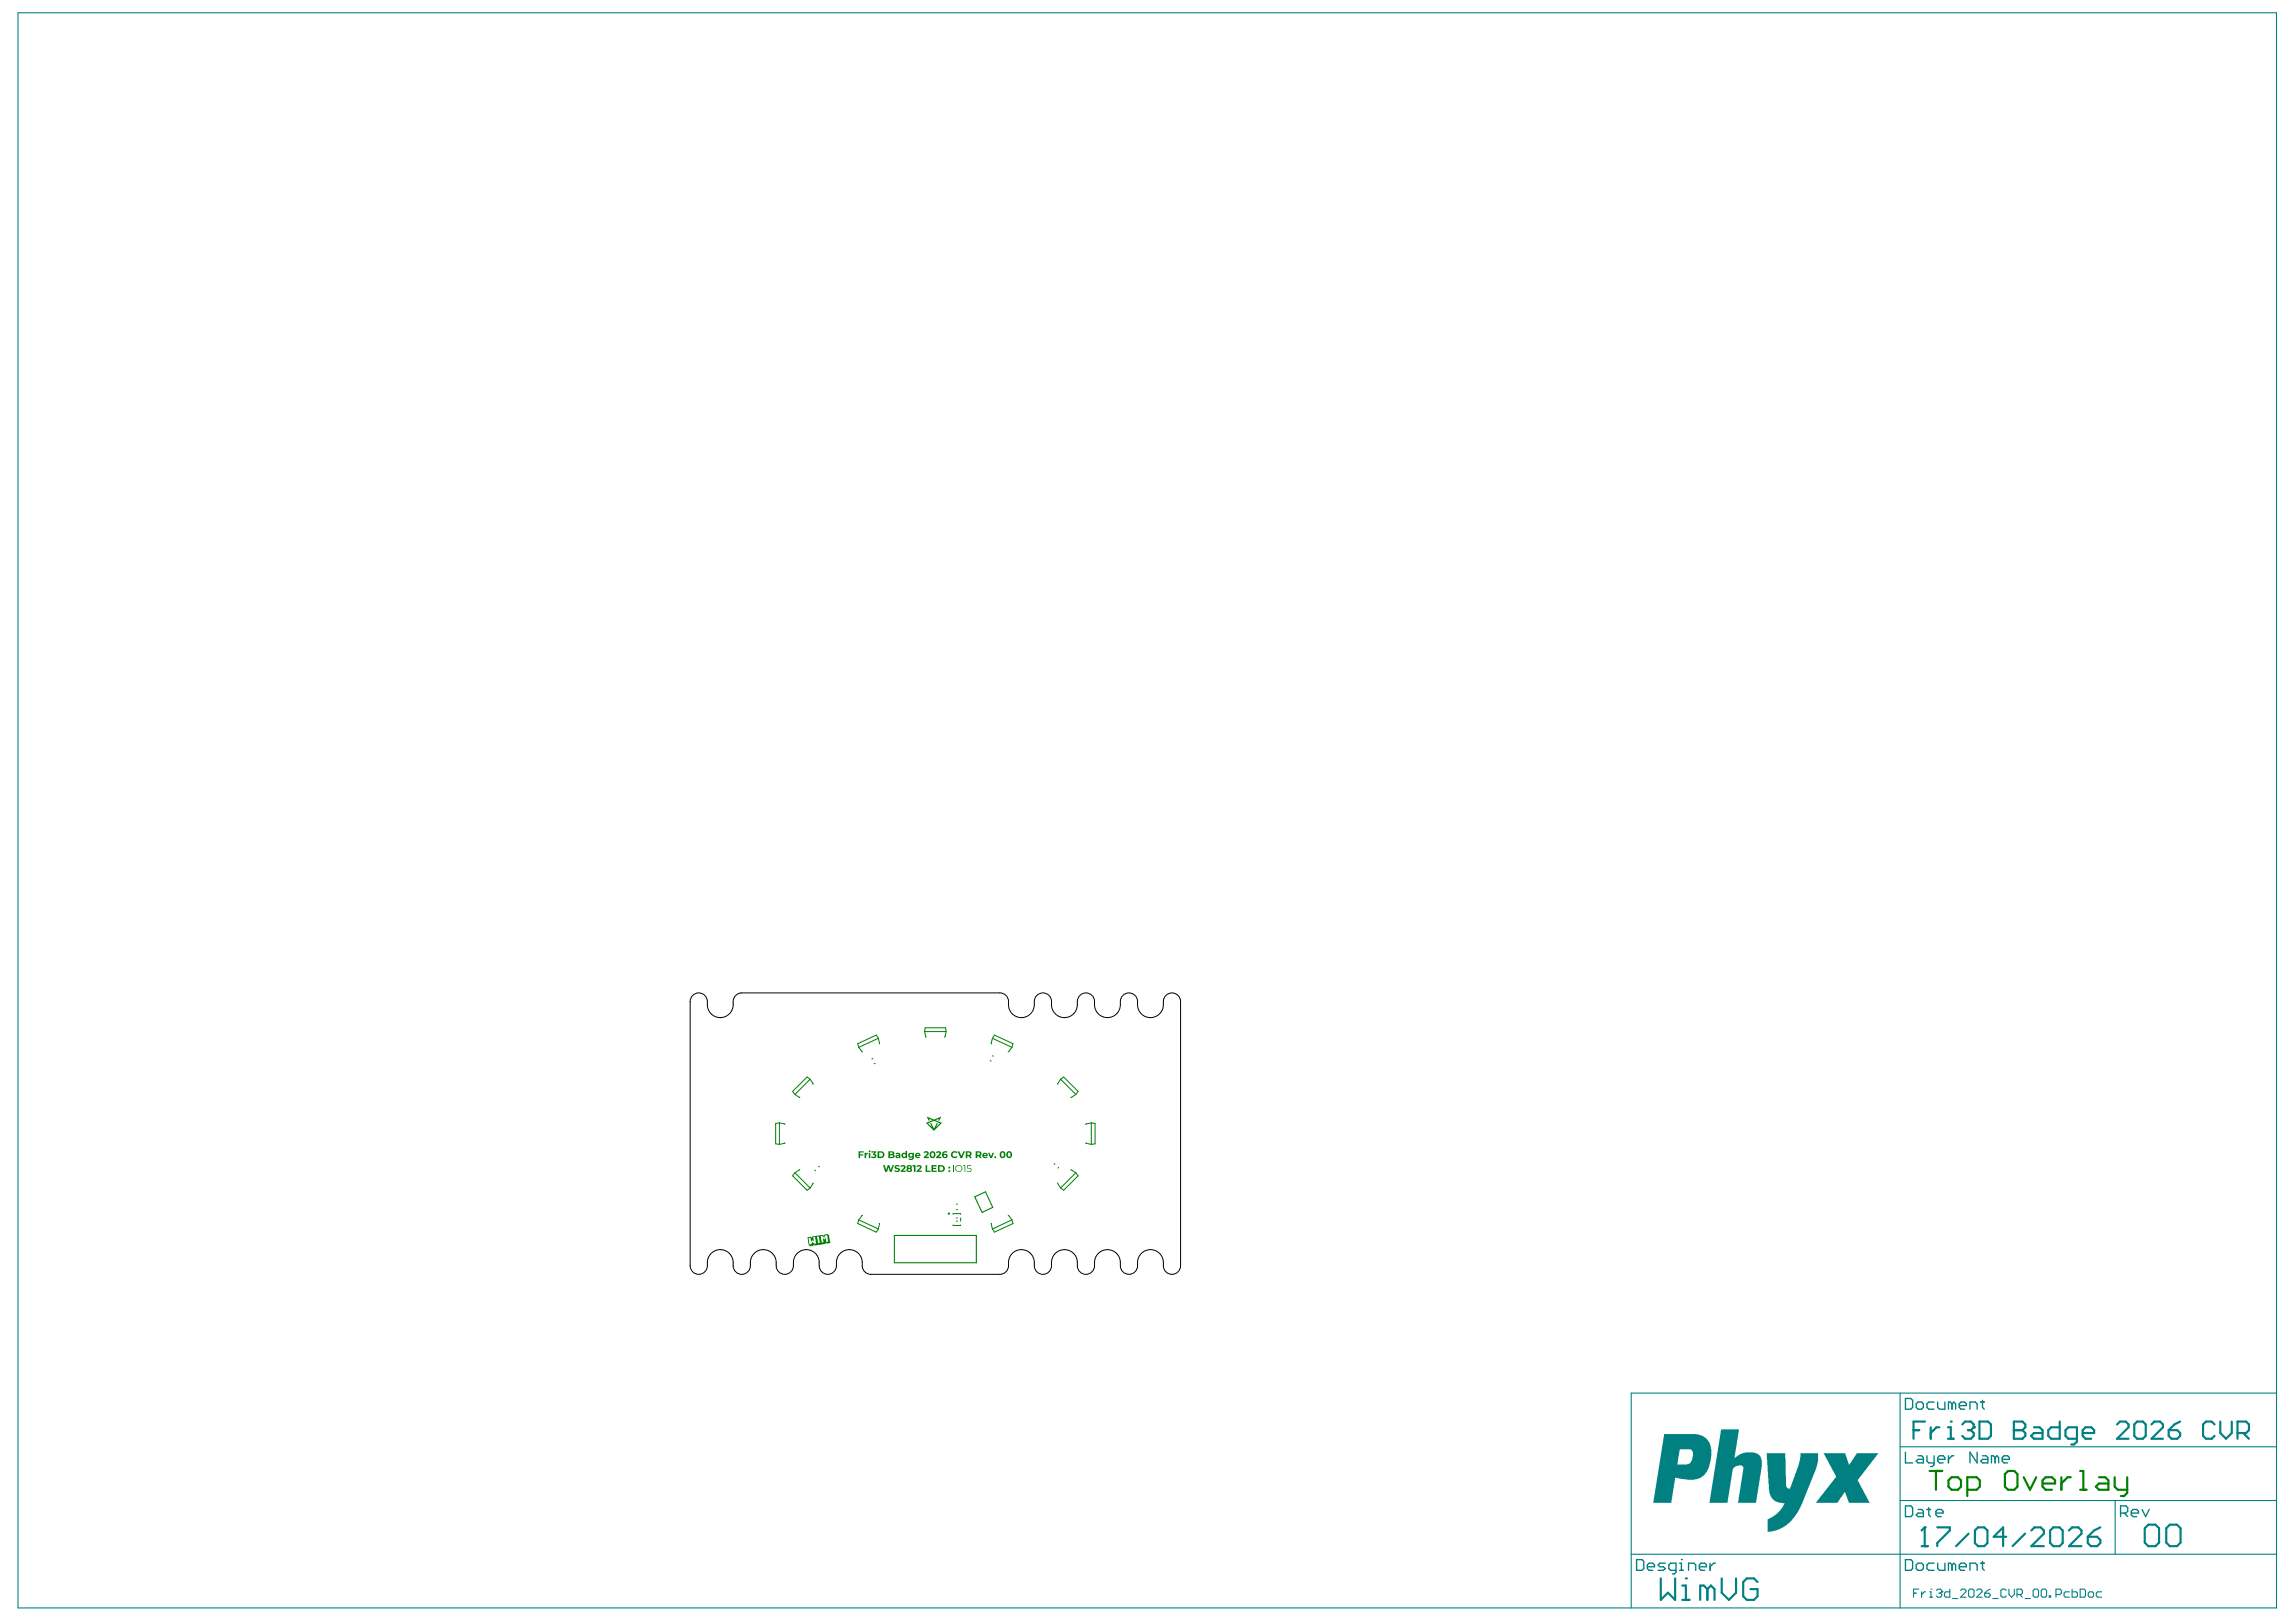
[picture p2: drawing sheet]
<svg xmlns="http://www.w3.org/2000/svg" width="297mm" height="210mm" viewBox="0 0 297 210" stroke-linecap="round" stroke-linejoin="round" font-family="sans-serif">
<g fill="#008080">
<path d="M222.7 185h2.3l-.6 3.7 .7-.5 .7-.2h1.3l.4 .2 .3 .4 .1 .4v.9l-.7 4.6h-2.4l.7-4.2a.58 .58 0 0 0-.1-.6h-.7l-.3 .2a.59 .59 0 0 0-.3 .6l-.6 4h-2.4z"/>
<path d="M228.5 188.1h2.5l.1 4.2 .2 .3 .1 .1 .2-.1 1.1-3.1 .2-.9v-.5h2.3v1l-.3 1.3-1.9 4.6-.8 1.2-1 1.2-1 .5-.8 .3-.7 .1v-1.2a.45 .45 0 0 1 .4-.7l.7-.4 .6-.6 .5-.9h-.7l-.6-.2-.4-.4-.2-.4-.2-.7z"/>
<path d="M235.9 188.1h2.8l.5 1.4 .2-.1 .8-1.3h2.8l-2.6 3.3a.38 .38 0 0 0 .1 .5l1.4 2.6h-2.7l-.5-1.4h-.1l-.9 1.4h-2.8l2.2-2.8 .2-.3a.34 .34 0 0 0 .1-.6z"/>
<path d="M215.3 185.6h4.2l.8 .2 .6 .5 .4 .7 .1 .5-.1 1.4-.2 .8-.3 .7-.4 .6-.4 .2-.8 .3h-.9l-1.6-.3-.5 3.3h-2.3zM217.3 187.6l-.3 1.9h1.3l.3-.1 .3-.5 .1-.7a.57 .57 0 0 0-.3-.6z"/>
</g>
<g fill="none" stroke="#008080" stroke-width=".14">
<path d="M2.3 1.7h292.2v206.4h-292.2zM245.8 187.2h48.7M245.8 194.2h48.7M245.8 180.3v27.8M273.6 194.2v6.9M294.5 180.3h-83.5v27.8M211 201.1h83.5M247.6 206.2h.3M248.3 205.7h-.7v1M248.6 206v.7M249.1 206h-.2l-.3 .3M249.6 206h.2v.7"/>
<path d="M249.6 206.7h.4M249.8 205.7h.1M250.5 205.8l.2-.1h.3l.2 .1v.2M250.9 206.2h.1M251 206.2l.2 .1v.2l-.2 .2h-.3l-.2-.2M251.2 206h.1M251.2 206l-.2 .2M252.3 205.7v1h-.6l-.1-.2v-.3l.1-.2h.6M252.6 206.9h.7M253.6 205.8l.2-.1h.4l.1 .1v.2l-.7 .7h.7M254.7 205.8l.2-.1h.3l.2 .1v.7l-.2 .2h-.3l-.2-.2zM255.7 205.8l.2-.1h.3l.2 .1v.2l-.7 .7h.7"/>
<path d="M256.8 206.2h.5l.2 .1v.2l-.2 .2h-.4l-.1-.2zM257.5 205.7l-.4 .1-.3 .4M257.8 206.9h.7M259.6 205.8l-.2-.1h-.4l-.1 .1v.7l.1 .2h.4l.2-.2M259.9 205.7v.6l.3 .4 .4-.4v-.6M260.9 206.3h.6l.1-.1v-.4l-.1-.1h-.6v1M261.3 206.3l.3 .4M262 206.9h.7M263 205.8l.2-.1h.4l.1 .1v.7l-.1 .2h-.4l-.2-.2zM264.1 205.8l.1-.1h.4l.2 .1v.7l-.2 .2h-.4l-.1-.2zM265.1 206.5h.2v.2h-.2zM266 206.3h.5l.2-.1v-.4l-.2-.1h-.5v1"/>
<path d="M267.7 206h-.5l-.2 .2v.3l.2 .2h.5M268.1 205.7v1h.5l.2-.2v-.3l-.2-.2h-.5M269.1 205.7h.5l.2 .1v.7l-.2 .2h-.5zM270.2 206.2l.1-.2h.4l.2 .2v.3l-.2 .2h-.4l-.1-.2zM271.9 206h-.5l-.2 .2v.3l.2 .2h.5"/>
</g>
<g fill="none" stroke="#008080" stroke-width=".28">
<path d="M247.6 185.1h.7M249 197.7h.1M249 197.7v2.4M249 197.7l-.4 .4M249 184h-1.4v2.2M249.8 184.7v1.5M250.6 197.7h1.7v.4l-1.7 1.6v.4M250.9 184.7h-.4l-.7 .7M252 184.7h.4v1.5M252 186.2h.7M252.4 184h.1M253.9 184.3l.3-.3h.8l.3 .3v.4"/>
<path d="M254.6 185.1h.4M254.7 198.5l-1.6 1.6M255 185.1l.3 .3v.4l-.3 .4h-.8l-.3-.4M255.3 184.7h.1M255.3 184.7l-.3 .4M255.5 198.1l.4-.4h.8l.4 .4v1.6l-.4 .4h-.8l-.4-.4zM256.1 184h1.1l.4 .3v1.5l-.4 .4h-1.1zM259.6 198.9h-1.7l1.2-1.2v2.4M260.5 185.1h.1M260.5 184h1.2l.3 .3v.4l-.3 .4 .3 .3v.4l-.3 .4h-1.2zM260.5 185.1h1.2M262 198.5l-1.6 1.6"/>
<path d="M262.8 198.1l.4-.4h.8l.4 .4v.4l-1.6 1.6h1.6M263.1 184.7h.8l.3 .4v1.1h-1.1l-.3-.4 .3-.4h1.1M265.2 198.1l.4-.4h.9l.4 .4v1.6l-.4 .4h-.9l-.4-.4zM266.5 184v2.2h-1.1l-.4-.4v-.7l.4-.4h1.1M267.7 198.1l.4-.4h.8l.4 .4v.4l-1.6 1.6h1.6M268.7 186.2h-1.1l-.4-.4v-.7l.4-.4h1.1v1.9l-.4 .3h-.3M269.4 185.4h1.5v-.3l-.3-.4h-.8l-.4 .4v.7l.4 .4h.8M270.1 198.9h1.2l.4 .4v.4l-.4 .4h-.8l-.4-.4zM271.7 197.7l-.8 .4-.8 .8M273.9 184.3l.4-.3h.7l.4 .3v.4l-1.5 1.5h1.5M276.1 184.3l.4-.3h.7l.4 .3v1.5l-.4 .4h-.7l-.4-.4zM277.5 197.8l.4-.5h1l.4 .5v1.8l-.4 .5h-1l-.4-.5z"/>
<path d="M278.3 184.3l.4-.3h.8l.3 .3v.4l-1.5 1.5h1.5M280.3 197.8l.4-.5h.9l.5 .5v1.8l-.5 .5h-.9l-.4-.5zM280.6 185.1h1.1l.4 .3v.4l-.4 .4h-.8l-.3-.4zM282.1 184l-.8 .3-.7 .8M286.5 184.3l-.4-.3h-.7l-.4 .3v1.5l.4 .4h.7l.4-.4M287.2 184v1.4l.8 .8 .7-.8v-1.4M289.5 185.4h1.1l.4-.3v-.8l-.4-.3h-1.1v2.2M290.2 185.4l.8 .8M214.9 204.3v2.7l.9-.9 .9 .9v-2.7M217.6 207h1M217.6 205.2h.5v1.8M218.1 204.3h.1"/>
<path d="M220.9 205.7l-.5-.5h-.4v1.8M220.9 205.7v1.3M220.9 205.7l.5-.5 .4 .5v1.3M222.7 204.3v1.8l1 .9 .9-.9v-1.8M227.4 204.7l-.5-.4h-.9l-.5 .4v1.9l.5 .4h.9l.5-.4v-.9h-.9M248.6 200.1h.8"/>
</g>
<g fill="none" stroke="#008080" stroke-width=".17">
<path d="M246.5 194.9h.7l.2 .2v.9l-.2 .3h-.7zM246.5 181h.7l.2 .2v.9l-.2 .3h-.7zM246.5 187.9v1.4h.9M247.9 181.7l.2-.3h.5l.2 .3v.4l-.2 .3h-.5l-.2-.3zM248.1 195.3h.5l.2 .3v.7h-.7l-.2-.3 .2-.2h.7M248.1 188.4h.5l.2 .2v.7h-.7l-.2-.2 .2-.2h.7M249.3 195.3h.5M249.3 188.4v.7l.2 .2h.7M249.5 195.1v.9l.3 .3M250.2 181.4h-.7l-.2 .3v.4l.2 .3h.7M250.2 188.4v1.1l-.2 .3h-.2M250.5 195.8h.9v-.2l-.3-.3h-.4l-.2 .3v.4l.2 .3h.4"/>
<path d="M250.7 181.4v.7l.2 .3h.7v-1M250.7 188.9h.9v-.3l-.2-.2h-.5l-.2 .2v.5l.2 .2h.5M252.1 188.4v.9M252.5 181.7l-.2-.3h-.2v1M252.5 181.7v.7M252.5 181.7l.3-.3 .2 .3v.7M252.8 188.4h-.3l-.4 .5M253.5 181.9h.9v-.2l-.2-.3h-.5l-.2 .3v.4l.2 .3h.5M254.9 182.4v-1h.7l.2 .3v.7M255.8 187.9v1.4l-.9-1.4v1.4M256.2 181.4h.5M256.5 188.4h.4l.3 .2v.7h-.7l-.3-.2 .3-.2h.7"/>
<path d="M256.5 181.2v.9l.2 .3M258.1 188.6l-.2-.2h-.3v.9M258.1 188.6v.7M258.1 188.6l.2-.2 .3 .2v.7M259 188.9h1v-.3l-.3-.2h-.4l-.3 .2v.5l.3 .2h.4M274.3 195.8h.7l.3-.2v-.5l-.3-.2h-.7v1.4M274.8 195.8l.5 .5M275.7 195.8h1v-.2l-.3-.3h-.4l-.3 .3v.4l.3 .3h.4M277.1 195.3l.5 1 .4-1M211.7 201.8h.7l.3 .3v.9l-.3 .2h-.7zM213.1 202.8h.9v-.3l-.2-.2h-.4l-.3 .2v.5l.3 .2h.4M215.4 202.3h-.7l-.2 .2 .2 .3h.5l.2 .2-.2 .2h-.7"/>
<path d="M216.8 203.2h-.7l-.2-.2v-.5l.2-.2h.7v1.1l-.2 .3h-.2M217.3 203.2h.5M217.3 202.3h.2v.9M217.5 201.8h.1M218.5 203.2v-.9h.6l.3 .2v.7M219.8 202.8h1v-.3l-.3-.2h-.4l-.3 .2v.5l.3 .2h.4M221.2 202.3v.9M221.9 202.3h-.2l-.5 .5M246.5 201.8h.7l.2 .3v.9l-.2 .2h-.7zM247.9 202.5l.2-.2h.5l.2 .2v.5l-.2 .2h-.5l-.2-.2zM250.2 202.3h-.7l-.2 .2v.5l.2 .2h.7M250.7 202.3v.7l.2 .2h.7v-.9"/>
<path d="M252.5 202.5l-.2-.2h-.2v.9M252.5 202.5v.7M252.5 202.5l.3-.2 .2 .2v.7M253.5 202.8h.9v-.3l-.2-.2h-.5l-.2 .2v.5l.2 .2h.5M254.9 203.2v-.9h.7l.2 .2v.7M256.2 202.3h.5M256.5 202.1v.9l.2 .2"/>
</g>
<path d="M119.9 144.5l.3 .5h.1l-.1-.2 .4 .2-.8 .3 1 1 1.1-1-.9-.3 .5-.2-.1 .2h.1l.3-.5-1 .4zM120.1 145.4l.7-.4 .8 .4-.5 .5 .2-.5-.1-.1-.4 .8-.3-.8-.2 .1 .3 .5z" fill="#008000"/>
<g fill="none" stroke="#008000" stroke-width=".13">
<path d="M104.8 139.7l-.4-.3-1.9 1.8 .3 .4M104.8 139.7l-2 1.9M104.8 139.7l.4 .6M111.1 135.5l.4 .6h.1M112.9 137h-.1M113.2 137.6l-.1 .1M113.6 134.4l-.2-.4-2.4 1.1 .1 .4M113.6 134.4l-2.5 1.1M113.6 134.4l.2 .7h-.1M119.6 133.5l.1-.5h2.6l.1 .5M119.6 133.5h2.8M119.6 133.5l.2 .7"/>
<path d="M122.4 133.5l-.1 .7h-.1M128.1 137.3h.1M128.4 134.4l.3-.4 2.4 1.1-.2 .4M128.4 134.4l2.5 1.1M128.4 134.4l-.2 .7h.1M128.4 136.6l.1 .1M130.9 135.5l-.4 .6h-.1M137.2 139.7l.4-.3 1.9 1.8-.3 .4M137.2 139.7l2 1.9M137.2 139.7l-.4 .6h.1M100.8 145.3l-.5 .1v2.6l.5 .1M100.8 145.3v2.8"/>
<path d="M100.8 145.3l.7 .2M101.5 147.9v.1l-.7 .1M102.8 151.8l-.3 .4 1.9 1.8 .4-.3M102.8 151.8l2 1.9M102.8 141.6l.6 .4h.1M103.5 151.4h-.1l-.6 .4M105.2 153.1l-.4 .6M105.4 151.4l.1 .1M105.9 150.9l.1 .1M111.1 157.9l-.1 .4 2.4 1.2 .2-.5M111.1 157.9l2.5 1.1M111.6 157.3h-.1l-.4 .6"/>
<path d="M113.7 158.3l.1 .1-.2 .6M123.3 157.1h1M123.3 158.5v.1h1v-.1M123.7 157.6h.2M123.7 158h.2M123.7 156.5h.2M123.7 155.8h.2M124.3 157.6v.4M128.3 158.3l-.1 .1 .2 .6M130.4 157.3h.1l.4 .6M130.9 157.9l.2 .4-2.4 1.2-.3-.5M130.9 157.9l-2.5 1.1"/>
<path d="M136.5 150.6l-.1 .1M136.9 153.1h-.1l.4 .6M137 151.1l-.1 .1M138.5 151.4h.1l.6 .4M139.2 141.6l-.6 .4h-.1M139.2 151.8l.3 .4-1.9 1.8-.4-.3M139.2 151.8l-2 1.9M140.5 147.9v.1l.7 .1M141.2 145.3l.5 .1v2.6l-.5 .1M141.2 145.3v2.8M141.2 145.3l-.7 .2"/>
</g>
<path d="M115.7 159.9h10.6v3.5h-10.6zM126.1 154.9l1.4-.7 .9 2-1.4 .7z" fill="none" stroke="#008000" stroke-width=".14"/>
<g fill="#008000">
<path d="M111.1 149h.6v.1h-.4v.3h.4v.1h-.4v.4h-.2z"/>
<path d="M111.9 149.2h.1v.1l.3-.1v.2l-.2 .1-.1 .4h-.1z"/>
<path d="M112.7 149h.7l-.3 .3 .3 .2-.1 .3-.2 .1-.4-.1 .1-.2 .3 .1a.11 .11 0 0 0 .1-.1 .11 .11 0 0 0-.2-.1h-.1v-.1l.2-.3h-.4z"/>
<path d="M119.5 149.1l.2-.1 .4 .1v.3l-.3 .3h.4v.2h-.7v-.2l.4-.4v-.1z"/>
<path d="M121.1 149.1l.2-.1h.3l.1 .1v.3l-.3 .3h.4v.2h-.7v-.2l.5-.5-.1-.1-.3 .1z"/>
<path d="M123.1 149.2l.3-.2 .4 .1-.1 .1-.1-.1-.3 .1-.1 .3 .2 .2 .3-.1 .2 .1-.3 .2-.4-.1-.2-.3z"/>
<path d="M123.9 149h.2l.3 .6 .2-.6h.2l-.3 .9h-.2z"/>
<path d="M127.8 149.2h.2l.2 .4 .2-.4h.2l-.3 .7h-.2z"/>
<path d="M112.4 149a.12 .12 0 0 1 .2 0 .12 .12 0 0 1-.2 0zM112.4 149.2h.2v.7h-.2z"/>
<path d="M113.7 149.1v.6l.4-.1 .1-.1v-.2l-.1-.1zM113.5 149h.6l.2 .1 .1 .3v.3l-.3 .2h-.6z"/>
<path d="M115.1 149.1v.2h.4l-.1-.2zM115.1 149.5v.2l.4-.1v-.1zM114.9 149h.6l.2 .1v.2a.11 .11 0 0 0-.1 .1 .11 .11 0 0 0 .1 .1v.2l-.1 .1-.7 .1z"/>
<path d="M116 149.6l.1 .1h.2v-.1zM115.9 149.3l.1-.1 .4 .1 .1 .6h-.2v-.1l-.1 .1-.3-.1-.1-.1 .1-.2 .4-.1-.1-.1-.3 .1z"/>
<path d="M116.7 149.3l.2-.1 .3 .1v-.4h.1v1h-.1v-.1l-.2 .1-.3-.1-.1-.3zM116.8 149.5a.2 .2 0 0 0 .4 0 .2 .2 0 0 0-.4 0z"/>
<path d="M117.7 149.5a.17 .17 0 0 0 .3 0 .17 .17 0 0 0-.3 0zM117.5 149.3l.2-.1 .3 .1v-.1h.2v.6l-.1 .2-.3 .1-.3-.1 .1-.1 .3 .1 .1-.2v-.1l-.2 .1-.2-.1-.1-.1z"/>
<path d="M118.6 149.4v.1h.3l-.1-.2zM118.5 149.3l.4-.1 .2 .4h-.5l.1 .1h.2l.1 .1-.1 .1-.4-.1-.1-.2z"/>
<path d="M120.5 149.2v.3l.2 .2 .1-.1v-.4l-.1-.1zM120.2 149.4a.45 .45 0 0 1 .9 0 .45 .45 0 0 1-.9 0z"/>
<path d="M122 149.1l.2-.1h.4l-.1 .2-.3-.1-.1 .2h.2l.2 .1 .1 .2-.1 .2-.3 .1-.2-.1-.1-.5zM122.1 149.6a.15 .15 0 0 0 .3 0 .15 .15 0 0 0-.3 0z"/>
<path d="M125.1 149.1v.3h.4l-.1-.2zM124.9 149h.5l.3 .1v.3l-.2 .2 .2 .3h-.2l-.2-.3h-.2v.3h-.2z"/>
<path d="M126.4 149.1v.3h.3v-.2zM126.2 149h.5l.2 .1 .1 .3-.2 .2 .2 .3h-.2l-.2-.3h-.2v.3h-.2z"/>
<path d="M127.3 149.4v.1h.3l-.1-.2zM127.2 149.3l.1-.1h.4l.1 .4h-.5l.1 .1h.3l.1 .1-.2 .1-.4-.1-.1-.2z"/>
<path d="M129.6 149.2v.4l.2 .1 .1-.2-.1-.3v-.1zM129.4 149.1l.2-.1 .4 .1 .1 .5-.2 .2-.3 .1-.2-.2-.1-.2z"/>
<path d="M130.4 149.2v.3l.2 .2 .1-.2v-.3l-.1-.1zM130.2 149.1l.3-.1 .3 .1 .1 .4-.1 .3-.3 .1-.2-.1-.1-.3z"/>
<path d="M104.5 160.1l.4-.1 .1 .2 .1-.1v-.1l.4-.1 .1 .2 .1-.1 .1 1.1-.4 .1v-.1h-.2l.1 .1-.5 .1-.1-.1h-.1zM104.6 160.2l.1 .8h.3v-.1h.1v-.2l.2 .1v.2l.3-.1-.2-.8h-.2l.1 .5-.3-.1v.1l-.1 .1-.1-.5z"/>
<path d="M105.7 160l.1 .9 .3-.1-.2-.8zM105.5 159.9h.5v.1h.2l.1 1-.4 .1-.1-.1h-.1z"/>
<path d="M106 159.9l.5-.1v.1h.1v-.1l.5-.1v.1h.1l.2 1.1h-.5v-.1l-.1 .1v.1h-.5v-.1h-.1zM106.2 160l.1 .8h.2v-.5h.1v.1l.2-.2 .1 .5h.2l-.1-.9-.2 .1-.1 .2h-.1l-.2-.2z"/>
<circle cx="128.8" cy="149.7" r=".12"/>
</g>
<g fill="none" stroke="#008000" stroke-width=".28">
<path d="M249.6 190.4h1.7M250.5 190.4v2.4M252.1 191.6l.4-.4h.8l.4 .4v.8l-.4 .4h-.8l-.4-.4zM254.5 192.8h1.2l.4-.4v-.8l-.4-.4h-1.2v2.4M259.4 190.8l.4-.4h.8l.4 .4v1.6l-.4 .4h-.8l-.4-.4zM261.8 191.2l.8 1.6 .8-1.6M264.2 192h1.7v-.4l-.4-.4h-.8l-.5 .4v.8l.5 .4h.8M266.7 191.2v1.6M267.9 191.2h-.4l-.8 .8M269.1 190.4h.4v2.4M269.1 192.8h.8M271.6 191.2h.8l.4 .4v1.2h-1.2l-.5-.4 .5-.4h1.2"/>
<path d="M273.6 191.2v1.2l.4 .4h1.2M275.2 191.2v2l-.4 .4h-.4"/>
</g>
<g fill="#008000">
<path d="M123.3 150.8h.1v.9h-.1z"/>
<path d="M124.6 150.8h.3v.9h-.1v-.8h-.2z"/>
<path d="M125.2 150.8h.4v.1h-.4v.2l.3 .1 .2 .1v.2l-.2 .2-.4-.2 .3 .1 .2-.2-.1-.2h-.4z"/>
<path d="M114.2 150.8h.3l.1 .6 .3-.6h.2l.1 .6 .3-.6h.2l-.3 .9h-.3l-.2-.6-.1 .6h-.3z"/>
<path d="M115.8 150.9l.2-.1h.4l-.1 .2h-.4l.1 .1 .4 .2-.1 .3-.3 .1-.3-.1 .1-.2 .2 .1 .2-.1-.4-.2z"/>
<path d="M116.5 150.9l.2-.1 .4 .1v.3l-.3 .3h.4v.2h-.7v-.2l.4-.3v-.2l-.1-.1-.2 .1z"/>
<path d="M118.1 150.8h.3v.9h-.2v-.8h-.1z"/>
<path d="M118.6 150.9l.2-.1 .4 .1v.3l-.3 .3h.4v.2h-.7v-.2l.4-.3v-.2l-.2-.1-.1 .1z"/>
<path d="M119.8 150.8h.1v.7h.5v.2h-.6z"/>
<path d="M120.5 150.8h.7v.1h-.5v.2h.4v.2h-.4v.2h.5v.2h-.7z"/>
<path d="M123.7 151.2a.37 .37 0 0 0 .7 0 .37 .37 0 0 0-.7 0zM123.6 151.2a.46 .46 0 0 1 .9 0 .46 .46 0 0 1-.9 0z"/>
<path d="M117.5 151a.15 .15 0 0 0 .3 0 .15 .15 0 0 0-.3 0zM117.5 151.4a.15 .15 0 0 0 .3 0 .15 .15 0 0 0-.3 0zM117.3 150.9l.2-.1h.3l.1 .1 .1 .2a.16 .16 0 0 0-.1 .1 .16 .16 0 0 0 .1 .2v.1l-.2 .2-.4-.1-.1-.1 .1-.3-.1-.1z"/>
<path d="M121.6 150.9v.6l.4-.1v-.1v-.3zM121.4 150.8l.7 .1 .1 .3-.1 .3-.2 .2h-.5z"/>
<path d="M122.7 151.1a.12 .12 0 0 1 .2 0 .12 .12 0 0 1-.2 0zM122.7 151.5a.12 .12 0 0 1 .2 0 .12 .12 0 0 1-.2 0z"/>
</g>
<circle cx="122.7" cy="157.1" r=".07" fill="none" stroke="#008000" stroke-width=".14"/>
<path d="M89.5 128.9a1.16 1.16 0 0 1 1.5-.3 1.16 1.16 0 0 1 .5 1.4 1.69 1.69 0 0 0 1.9 1.7 1.69 1.69 0 0 0 1.5-2.1 1.11 1.11 0 0 1 1.1-1.1h33.4a1.2 1.2 0 0 1 1.1 1.5 1.69 1.69 0 0 0 1.9 1.7 1.69 1.69 0 0 0 1.4-2.1 1.11 1.11 0 0 1 1.1-1.1 1.11 1.11 0 0 1 1.1 1.1 1.71 1.71 0 0 0 1.7 2.1 1.71 1.71 0 0 0 1.7-2.1 1.11 1.11 0 0 1 1.1-1.1 1.11 1.11 0 0 1 1.1 1.1 1.71 1.71 0 0 0 1.7 2.1 1.71 1.71 0 0 0 1.6-2.1 1.11 1.11 0 0 1 1.2-1.1 1.11 1.11 0 0 1 1.1 1.1 1.71 1.71 0 0 0 1.6 2.1 1.71 1.71 0 0 0 1.7-2.1 1.11 1.11 0 0 1 1.1-1.1 1.11 1.11 0 0 1 1.1 1.1v34.2a1.11 1.11 0 0 1-1.1 1.1 1.11 1.11 0 0 1-1.1-1.1 1.71 1.71 0 0 0-1.7-2.1 1.71 1.71 0 0 0-1.6 2.1 1.11 1.11 0 0 1-1.1 1.1 1.11 1.11 0 0 1-1.2-1.1 1.71 1.71 0 0 0-1.6-2.1 1.71 1.71 0 0 0-1.7 2.1 1.11 1.11 0 0 1-1.1 1.1 1.11 1.11 0 0 1-1.1-1.1 1.71 1.71 0 0 0-1.7-2.1 1.71 1.71 0 0 0-1.7 2.1 1.11 1.11 0 0 1-1.1 1.1 1.11 1.11 0 0 1-1.1-1.1 1.71 1.71 0 0 0-1.7-2.1 1.71 1.71 0 0 0-1.6 2.1 1.11 1.11 0 0 1-1.1 1.1h-16.7a1.2 1.2 0 0 1-1.2-1.5 1.69 1.69 0 0 0-1.9-1.7 1.69 1.69 0 0 0-1.4 2.1 1.11 1.11 0 0 1-1.1 1.1 1.11 1.11 0 0 1-1.1-1.1 1.71 1.71 0 0 0-1.7-2.1 1.71 1.71 0 0 0-1.7 2.1 1.11 1.11 0 0 1-1.1 1.1 1.11 1.11 0 0 1-1.1-1.1 1.71 1.71 0 0 0-1.7-2.1 1.71 1.71 0 0 0-1.6 2.1 1.11 1.11 0 0 1-1.1 1.1 1.11 1.11 0 0 1-1.1-1.1 1.71 1.71 0 0 0-1.7-2.1 1.71 1.71 0 0 0-1.7 2.1 1.11 1.11 0 0 1-1.1 1.1 1.11 1.11 0 0 1-1.1-1.1v-34.2z" fill="none" stroke="#000" stroke-width=".13"/>
</svg>
